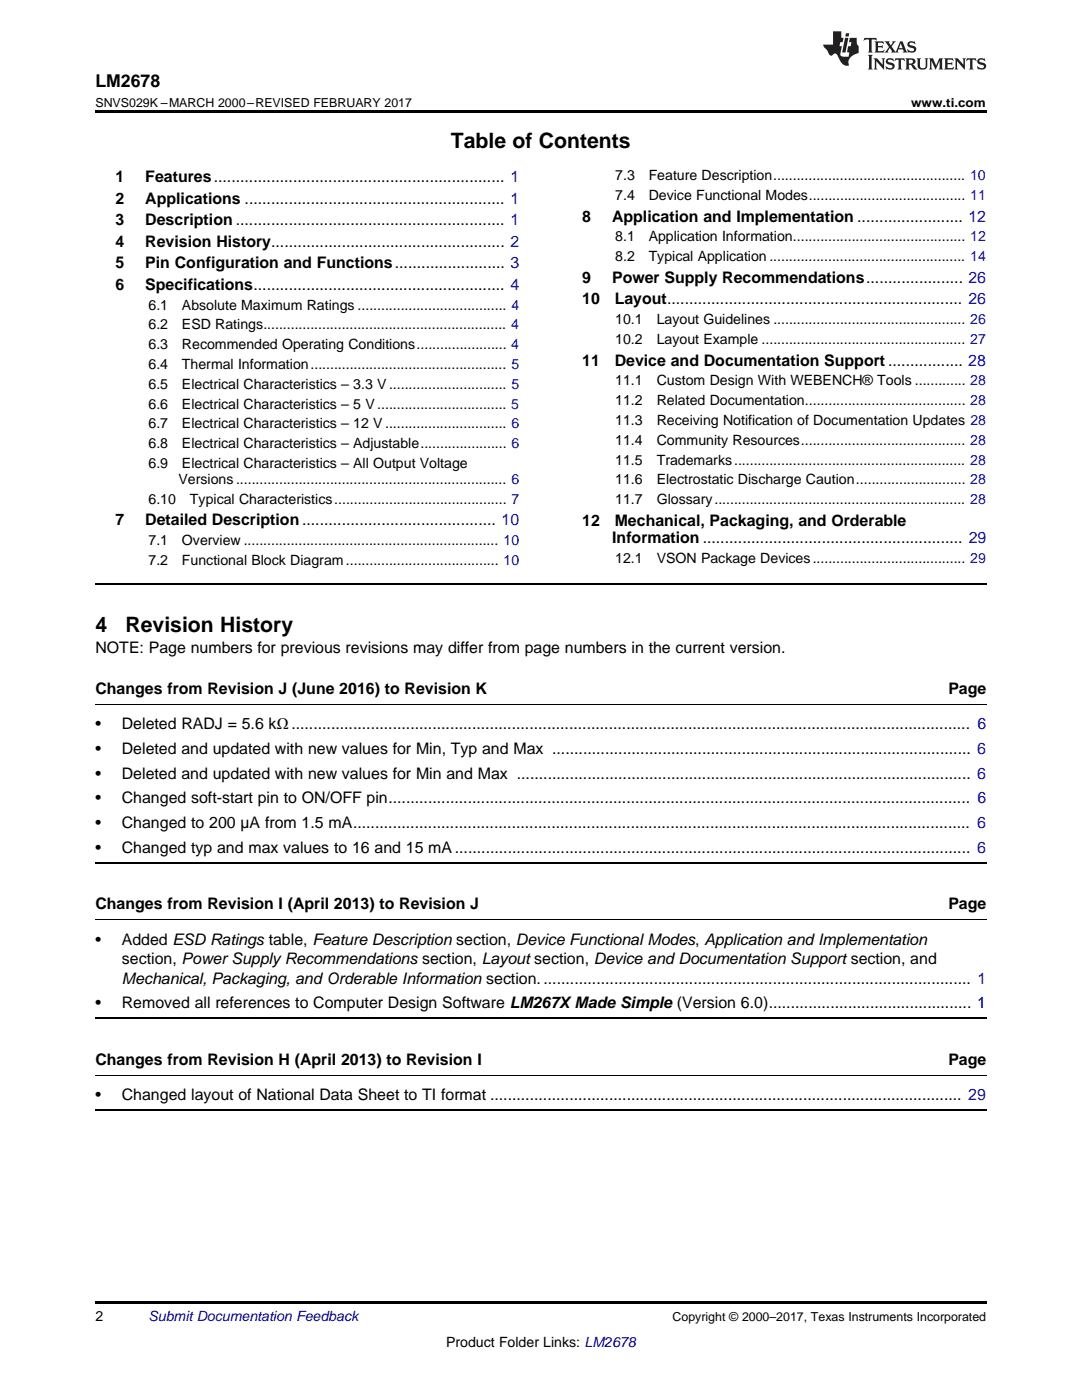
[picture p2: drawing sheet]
<svg xmlns="http://www.w3.org/2000/svg" width="216mm" height="279mm" viewBox="0 0 216 279" stroke-linecap="round" stroke-linejoin="round" font-family="sans-serif">
<defs><g id="words">
<g font-size="4.2">
<text x="90" y="29.6">Table of Contents</text>
<text x="19" y="126">4</text>
<text x="25" y="126">Revision History</text>
</g>
<text font-size="3.5" x="19" y="17.3">LM2678</text>
<g font-size="3.2">
<text x="23" y="36.3">1</text>
<text x="23" y="40.6">2</text>
<text x="29" y="36.3">Features.................................................................. 1</text>
<text x="29" y="40.6">Applications ........................................................... 1</text>
<text x="23" y="44.9">3</text>
<text x="29" y="44.9">Description ............................................................. 1</text>
<text x="116.2" y="44.2">8</text>
<text x="122.1" y="44.2">Application and Implementation ........................ 12</text>
<text x="23" y="49.2">4</text>
<text x="23" y="53.6">5</text>
<text x="29" y="49.2">Revision History..................................................... 2</text>
<text x="29" y="53.6">Pin Configuration and Functions......................... 3</text>
<text x="23" y="57.9">6</text>
<text x="29" y="57.9">Specifications......................................................... 4</text>
<text x="116.2" y="56.4">9</text>
<text x="122.1" y="56.4">Power Supply Recommendations...................... 26</text>
<text x="116.2" y="60.7">10</text>
<text x="122.7" y="60.7">Layout................................................................... 26</text>
<text x="116.2" y="73">11</text>
<text x="122.7" y="73">Device and Documentation Support ................. 28</text>
<text x="23" y="104.8">7</text>
<text x="29" y="104.8">Detailed Description............................................ 10</text>
<text x="116.2" y="104.9">12</text>
<text x="122.7" y="104.9">Mechanical, Packaging, and Orderable</text>
<text x="122.2" y="108.4">Information ........................................................... 29</text>
<text x="19" y="130.4">NOTE: Page numbers for previous revisions may differ from page numbers in the current version.</text>
<text x="19" y="138.5">Changes from Revision J (June 2016) to Revision K</text>
<text x="189.2" y="138.5">Page</text>
<text x="19" y="145.5">•</text>
<text x="24.3" y="145.5">Deleted RADJ = 5.6 kΩ .......................................................................................................................................................... 6</text>
<text x="19" y="150.5">•</text>
<text x="19" y="155.4">•</text>
<text x="24.3" y="150.5">Deleted and updated with new values for Min, Typ and Max ............................................................................................... 6</text>
<text x="24.3" y="155.4">Deleted and updated with new values for Min and Max ....................................................................................................... 6</text>
<text x="19" y="160.3">•</text>
<text x="24.3" y="160.3">Changed soft-start pin to ON/OFF pin.................................................................................................................................... 6</text>
<text x="19" y="165.3">•</text>
<text x="24.3" y="165.3">Changed to 200 µA from 1.5 mA............................................................................................................................................ 6</text>
<text x="19" y="170.2">•</text>
<text x="24.3" y="170.2">Changed typ and max values to 16 and 15 mA..................................................................................................................... 6</text>
<text x="19" y="181.5">Changes from Revision I (April 2013) to Revision J</text>
<text x="189.2" y="181.5">Page</text>
<text x="19" y="188.6">•</text>
<text x="24.3" y="188.6">Added ESD Ratings table, Feature Description section, Device Functional Modes, Application and Implementation</text>
<text x="24.3" y="192.4">section, Power Supply Recommendations section, Layout section, Device and Documentation Support section, and</text>
<text x="24.3" y="196.3">Mechanical, Packaging, and Orderable Information section.................................................................................................. 1</text>
<text x="19" y="201.3">•</text>
<text x="24.3" y="201.3">Removed all references to Computer Design Software LM267X Made Simple (Version 6.0).............................................. 1</text>
<text x="19" y="212.5">Changes from Revision H (April 2013) to Revision I</text>
<text x="189.2" y="212.5">Page</text>
<text x="19" y="219.6">•</text>
<text x="24.3" y="219.6">Changed layout of National Data Sheet to TI format ........................................................................................................... 29</text>
</g>
<g font-size="2.8">
<text x="122.8" y="36">7.3</text>
<text x="129.4" y="36">Feature Description................................................. 10</text>
<text x="122.8" y="39.9">7.4</text>
<text x="129.4" y="39.9">Device Functional Modes........................................ 11</text>
<text x="122.8" y="48.2">8.1</text>
<text x="122.8" y="52.1">8.2</text>
<text x="129.4" y="48.2">Application Information............................................ 12</text>
<text x="129.4" y="52.1">Typical Application .................................................. 14</text>
<text x="29.6" y="61.8">6.1</text>
<text x="29.6" y="65.8">6.2</text>
<text x="36.3" y="61.8">Absolute Maximum Ratings ...................................... 4</text>
<text x="36.3" y="65.8">ESD Ratings.............................................................. 4</text>
<text x="122.8" y="64.7">10.1</text>
<text x="131" y="64.7">Layout Guidelines ................................................. 26</text>
<text x="29.6" y="69.7">6.3</text>
<text x="36.3" y="69.7">Recommended Operating Conditions....................... 4</text>
<text x="122.8" y="68.7">10.2</text>
<text x="131" y="68.7">Layout Example .................................................... 27</text>
<text x="29.6" y="73.7">6.4</text>
<text x="29.6" y="77.6">6.5</text>
<text x="36.3" y="73.7">Thermal Information.................................................. 5</text>
<text x="36.3" y="77.6">Electrical Characteristics – 3.3 V .............................. 5</text>
<text x="122.8" y="76.9">11.1</text>
<text x="131" y="76.9">Custom Design With WEBENCH® Tools ............. 28</text>
<text x="29.6" y="81.6">6.6</text>
<text x="36.3" y="81.6">Electrical Characteristics – 5 V ................................. 5</text>
<text x="122.8" y="80.9">11.2</text>
<text x="131" y="80.9">Related Documentation......................................... 28</text>
<text x="29.6" y="85.5">6.7</text>
<text x="29.6" y="89.5">6.8</text>
<text x="36.3" y="85.5">Electrical Characteristics – 12 V ............................... 6</text>
<text x="36.3" y="89.5">Electrical Characteristics – Adjustable...................... 6</text>
<text x="122.8" y="84.8">11.3</text>
<text x="122.8" y="88.8">11.4</text>
<text x="131" y="84.8">Receiving Notification of Documentation Updates 28</text>
<text x="131" y="88.8">Community Resources.......................................... 28</text>
<text x="29.6" y="93.4">6.9</text>
<text x="36.3" y="93.4">Electrical Characteristics – All Output Voltage</text>
<text x="122.8" y="92.7">11.5</text>
<text x="131" y="92.7">Trademarks........................................................... 28</text>
<text x="29.6" y="100.5">6.10</text>
<text x="35.6" y="96.6">Versions ..................................................................... 6</text>
<text x="37.9" y="100.5">Typical Characteristics............................................ 7</text>
<text x="122.8" y="96.7">11.6</text>
<text x="122.8" y="100.6">11.7</text>
<text x="131" y="96.7">Electrostatic Discharge Caution............................ 28</text>
<text x="131" y="100.6">Glossary................................................................ 28</text>
<text x="29.6" y="108.8">7.1</text>
<text x="29.6" y="112.7">7.2</text>
<text x="36.3" y="108.8">Overview ................................................................. 10</text>
<text x="36.3" y="112.7">Functional Block Diagram....................................... 10</text>
<text x="122.8" y="112.4">12.1</text>
<text x="131" y="112.4">VSON Package Devices....................................... 29</text>
<text x="19" y="263.6">2</text>
<text x="89" y="268.9">Product Folder Links: LM2678</text>
</g>
<text font-size="2.8" fill="#0000c8" x="29.6" y="263.6">Submit Documentation Feedback</text>
<g font-size="2.5">
<text x="19" y="21.4">SNVS029K –MARCH 2000–REVISED FEBRUARY 2017</text>
<text x="181.8" y="21.4">www.ti.com</text>
<text x="134.2" y="263.6">Copyright © 2000–2017, Texas Instruments Incorporated</text>
</g>
</g></defs>
<path d="M19 22h177.8v.5h-177.8zM19 259.7h177.8v.5h-177.8z" fill="#000"/>
<path d="M19 116.5h177.8M19 172.2h177.8M19 203.2h177.8M19 221.5h177.8" fill="none" stroke="#000" stroke-width=".35"/>
<path d="M19 140.5h177.8M19 183.6h177.8M19 214.6h177.8" fill="none" stroke="#000" stroke-width=".2"/>
<g fill="#231f20">
<path d="M172.5 7.6l-.1 .5 .4-.2h.6v.1v2.1l-.2 .4h.9l-.2-.4v-2.1l.1-.1h.5l.5 .2-.2-.5zM174.5 8.3l.2 .3v1.5l-.2 .4h1.8l.2-.6a1.04 1.04 0 0 1-1.3 .2v-.7h.6l.3 .2v-.6l-.3 .2h-.6v-.6l.8-.1 .4 .3-.2-.5zM176.5 8.3l.9 1.1-.9 1.1h.8l-.2-.2 .4-.7 .5 .7-.2 .2h1.5l-.2-.2 .2-.4h.9l.1 .4-.2 .2h1l-.3-.3-.7-1.9h-.5l-.9 2-.8-1 .9-1h-.8l.1 .3-.4 .5-.3-.6 .1-.2zM179.7 8.6l.4 1h-.7zM181.3 8.4a.63 .63 0 0 0-.2 .7 .63 .63 0 0 0 .6 .4l.6 .2 .1 .2a.75 .75 0 0 1-.7 .4 .75 .75 0 0 1-.6-.5l.1 .7 .1-.1a1.11 1.11 0 0 0 1.5-.6 1.13 1.13 0 0 0-1.2-.8l-.1-.4a1.04 1.04 0 0 1 1.2 .2l-.2-.5-.2 .1-.4-.2zM173.2 10.9l.2 .4v2.2l-.2 .4h1l-.3-.4v-2.2l.3-.4zM174.3 11.6l.3 .4v1.5l-.3 .4h.8l-.2-.4v-1.3l1.5 1.7v-1.9l.2-.4h-.7l.2 .4v.9l-1.1-1.3zM177 11.8a.62 .62 0 0 0-.2 .7 .62 .62 0 0 0 .6 .4l.6 .1 .1 .3a.76 .76 0 0 1-.7 .3 .76 .76 0 0 1-.7-.4l.2 .7 .1-.1a1.11 1.11 0 0 0 1.5-.6 1.13 1.13 0 0 0-1.2-.8l-.1-.4a1.04 1.04 0 0 1 1.2 .2l-.2-.6-.2 .1-.5-.1zM178.7 11.6l-.2 .6a.61 .61 0 0 1 .8-.3v1.6l-.2 .4h.9l-.2-.4v-1.6a.63 .63 0 0 1 .7 .3l-.1-.6zM180.6 11.6l.3 .4v1.5l-.3 .4h1l-.2-.2-.1-.8 .6 .2a.76 .76 0 0 0 1.2 .7l-1-1a.58 .58 0 0 0 .6-.5 .58 .58 0 0 0-.5-.6zM181.4 11.9h.1a.45 .45 0 0 1 .5 .1 .45 .45 0 0 1 .1 .5l-.8 .2zM182.9 11.6l.2 .2a2.17 2.17 0 0 0 .3 1.9 .99 .99 0 0 0 1.6-.6v-1.1l.2-.4h-.7l.2 .2a1.92 1.92 0 0 1-.2 1.8 .6 .6 0 0 1-.9-.5v-1.1l.2-.4zM185.4 11.6l.2 .4v1.5l-.2 .4h.7l-.2-.4v-1.4l.8 1.8 .8-1.8v1.4l-.2 .4h.9l-.2-.4v-1.5l.2-.4h-.8l-.6 1.5-.6-1.5zM188.4 11.6l.2 .4v1.5l-.2 .4h1.8l.1-.6a1.04 1.04 0 0 1-1.2 .1v-.6h.5l.4 .2v-.6l-.4 .2h-.5v-.7h.8l.3 .3-.1-.6zM190.5 11.6l.2 .4v1.5l-.2 .4h.7l-.2-.4v-1.3l1.5 1.7v-1.9l.2-.4h-.7l.2 .4v.9l-1.1-1.3zM192.9 11.6l-.1 .6a.61 .61 0 0 1 .7-.3l.1 1.6-.3 .4h1l-.3-.4 .1-1.6a.63 .63 0 0 1 .7 .3l-.1-.6zM195.2 11.8a.62 .62 0 0 0-.2 .7 .62 .62 0 0 0 .6 .4l.6 .1 .1 .3a.76 .76 0 0 1-.7 .3 .76 .76 0 0 1-.6-.4l.1 .7 .1-.1a1.11 1.11 0 0 0 1.6-.6 1.13 1.13 0 0 0-1.3-.8l-.1-.4a1.04 1.04 0 0 1 1.2 .2l-.1-.6-.2 .1-.5-.1z"/>
<path d="M166.2 6.3v2.6h-1.9v.4l.8 .9a.91 .91 0 0 0 1 .8 .56 .56 0 0 1 .5-.3 .56 .56 0 0 1 .5 .3l.4 .8a1.53 1.53 0 0 0 1.9 1.2 1.54 1.54 0 0 1 1-2.1l.9-.3v-1.4a1.52 1.52 0 0 1-.4-1.6h-1.3l-.2 .8h.5l-.2 .8h-.5l-.1 1v.2l.4 .1-.2 .8a1.93 1.93 0 0 1-1.6-.3l.3-1.8h-.5l.2-.8h.4l.2-.8h-.4v-1.3zM168.6 7.6l-.6 2.9h.7l.6-2.9zM168.8 6.6l-.1 .7h.6l.2-.7z"/>
</g>
<use href="#words"/>
</svg>
